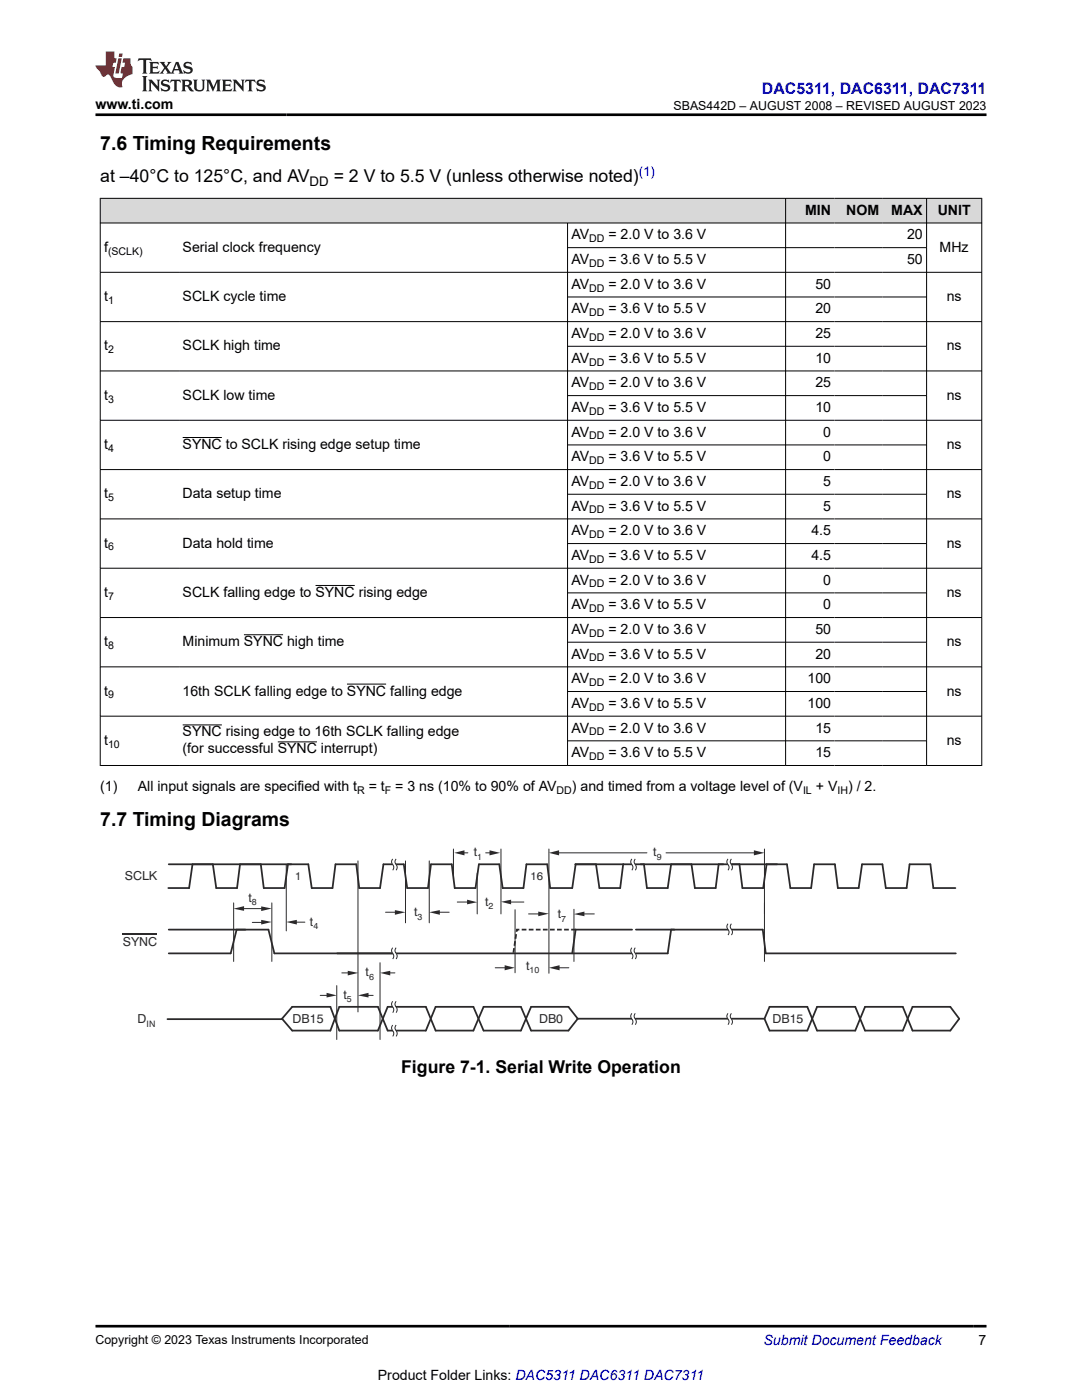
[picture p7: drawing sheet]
<svg xmlns="http://www.w3.org/2000/svg" width="216mm" height="279mm" viewBox="0 0 216 279" stroke-linecap="round" stroke-linejoin="round" font-family="sans-serif">
<defs><g id="words">
<g font-size="3.9">
<text x="20" y="29.9">7.6 Timing Requirements</text>
<text x="20" y="164.9">7.7 Timing Diagrams</text>
</g>
<g font-size="3.5">
<text x="20" y="36.4">at –40°C to 125°C, and AV</text>
<text x="66.6" y="36.4">= 2 V to 5.5 V (unless otherwise noted)</text>
<text x="80" y="214.1">Figure 7-1. Serial Write Operation</text>
</g>
<text font-size="3.2" fill="#00f" x="152" y="18.7">DAC5311, DAC6311, DAC7311</text>
<g font-size="2.8">
<text x="19" y="21.8">www.ti.com</text>
<text x="114" y="47.8">AV</text>
<text x="121.4" y="47.8">= 2.0 V to 3.6 V</text>
<text x="160.7" y="42.9">MIN</text>
<text x="168.9" y="42.9">NOM</text>
<text x="177.9" y="42.9">MAX</text>
<text x="181" y="47.8">20</text>
<text x="187.1" y="42.9">UNIT</text>
<text x="20.8" y="50.2">f</text>
<text x="36.4" y="50.2">Serial clock frequency</text>
<text x="114" y="52.7">AV</text>
<text x="121.4" y="52.7">= 3.6 V to 5.5 V</text>
<text x="181" y="52.7">50</text>
<text x="187.5" y="50.2">MHz</text>
<text x="114" y="57.6">AV</text>
<text x="121.4" y="57.6">= 2.0 V to 3.6 V</text>
<text x="162.7" y="57.6">50</text>
<text x="20.8" y="60.1">t</text>
<text x="36.4" y="60.1">SCLK cycle time</text>
<text x="114" y="62.5">AV</text>
<text x="121.4" y="62.5">= 3.6 V to 5.5 V</text>
<text x="162.7" y="62.5">20</text>
<text x="188.9" y="60.1">ns</text>
<text x="20.8" y="69.9">t</text>
<text x="36.4" y="69.9">SCLK high time</text>
<text x="114" y="67.5">AV</text>
<text x="121.4" y="67.5">= 2.0 V to 3.6 V</text>
<text x="162.7" y="67.5">25</text>
<text x="188.9" y="69.9">ns</text>
<text x="114" y="72.4">AV</text>
<text x="114" y="77.3">AV</text>
<text x="121.4" y="72.4">= 3.6 V to 5.5 V</text>
<text x="121.4" y="77.3">= 2.0 V to 3.6 V</text>
<text x="162.7" y="72.4">10</text>
<text x="162.7" y="77.3">25</text>
<text x="20.8" y="79.8">t</text>
<text x="36.4" y="79.8">SCLK low time</text>
<text x="114" y="82.2">AV</text>
<text x="121.4" y="82.2">= 3.6 V to 5.5 V</text>
<text x="162.7" y="82.2">10</text>
<text x="188.9" y="79.8">ns</text>
<text x="20.8" y="89.6">t</text>
<text x="36.4" y="89.6">SYNC to SCLK rising edge setup time</text>
<text x="114" y="87.1">AV</text>
<text x="121.4" y="87.1">= 2.0 V to 3.6 V</text>
<text x="164.3" y="87.1">0</text>
<text x="188.9" y="89.6">ns</text>
<text x="114" y="92.1">AV</text>
<text x="121.4" y="92.1">= 3.6 V to 5.5 V</text>
<text x="164.3" y="92.1">0</text>
<text x="20.8" y="99.4">t</text>
<text x="36.4" y="99.4">Data setup time</text>
<text x="114" y="97">AV</text>
<text x="114" y="101.9">AV</text>
<text x="121.4" y="97">= 2.0 V to 3.6 V</text>
<text x="121.4" y="101.9">= 3.6 V to 5.5 V</text>
<text x="164.3" y="97">5</text>
<text x="164.3" y="101.9">5</text>
<text x="188.9" y="99.4">ns</text>
<text x="114" y="106.8">AV</text>
<text x="121.4" y="106.8">= 2.0 V to 3.6 V</text>
<text x="161.9" y="106.8">4.5</text>
<text x="20.8" y="109.3">t</text>
<text x="36.4" y="109.3">Data hold time</text>
<text x="114" y="111.8">AV</text>
<text x="121.4" y="111.8">= 3.6 V to 5.5 V</text>
<text x="161.9" y="111.8">4.5</text>
<text x="188.9" y="109.3">ns</text>
<text x="20.8" y="119.1">t</text>
<text x="36.4" y="119.1">SCLK falling edge to SYNC rising edge</text>
<text x="114" y="116.7">AV</text>
<text x="121.4" y="116.7">= 2.0 V to 3.6 V</text>
<text x="164.3" y="116.7">0</text>
<text x="188.9" y="119.1">ns</text>
<text x="114" y="121.6">AV</text>
<text x="121.4" y="121.6">= 3.6 V to 5.5 V</text>
<text x="164.3" y="121.6">0</text>
<text x="20.8" y="129">t</text>
<text x="36.4" y="129">Minimum SYNC high time</text>
<text x="114" y="126.5">AV</text>
<text x="114" y="131.4">AV</text>
<text x="121.4" y="126.5">= 2.0 V to 3.6 V</text>
<text x="121.4" y="131.4">= 3.6 V to 5.5 V</text>
<text x="162.7" y="126.5">50</text>
<text x="162.7" y="131.4">20</text>
<text x="188.9" y="129">ns</text>
<text x="114" y="136.4">AV</text>
<text x="121.4" y="136.4">= 2.0 V to 3.6 V</text>
<text x="161.1" y="136.4">100</text>
<text x="20.8" y="138.8">t</text>
<text x="36.4" y="138.8">16th SCLK falling edge to SYNC falling edge</text>
<text x="114" y="141.3">AV</text>
<text x="121.4" y="141.3">= 3.6 V to 5.5 V</text>
<text x="161.1" y="141.3">100</text>
<text x="188.9" y="138.8">ns</text>
<text x="20.8" y="148.7">t</text>
<text x="36.4" y="147">SYNC rising edge to 16th SCLK falling edge</text>
<text x="114" y="146.2">AV</text>
<text x="121.4" y="146.2">= 2.0 V to 3.6 V</text>
<text x="162.7" y="146.2">15</text>
<text x="188.9" y="148.7">ns</text>
<text x="36.4" y="150.4">(for successful SYNC interrupt)</text>
<text x="114" y="151.1">AV</text>
<text x="121.4" y="151.1">= 3.6 V to 5.5 V</text>
<text x="162.7" y="151.1">15</text>
<text x="20" y="157.9">(1)</text>
<text x="27.5" y="157.9">All input signals are specified with t</text>
<text x="73.6" y="157.9">= t</text>
<text x="78.9" y="157.9">= 3 ns (10% to 90% of AV</text>
<text x="114.1" y="157.9">) and timed from a voltage level of (V</text>
<text x="162.8" y="157.9">+ V</text>
<text x="169.2" y="157.9">) / 2.</text>
<text x="195.3" y="268.5">7</text>
<text x="75.4" y="275.3">Product Folder Links: DAC5311 DAC6311 DAC7311</text>
</g>
<text font-size="2.8" fill="#00f" x="152.4" y="268.5">Submit Document Feedback</text>
<text font-size="2.6" fill="#00f" x="127.5" y="35.2">(1)</text>
<text font-size="2.6" x="61.8" y="37.1">DD</text>
<g font-size="2.5">
<text x="134.4" y="21.9">SBAS442D – AUGUST 2008 – REVISED AUGUST 2023</text>
<text x="19" y="268.2">Copyright © 2023 Texas Instruments Incorporated</text>
</g>
<g font-size="2.5" fill="#2b292a">
<text x="94.5" y="170.9">t</text>
<text x="130.4" y="170.9">t</text>
<text x="24.9" y="175.5">SCLK</text>
<text x="49.6" y="180">t</text>
<text x="61.8" y="184.7">t</text>
<text x="82.6" y="182.9">t</text>
<text x="96.8" y="180.8">t</text>
<text x="111.3" y="183.2">t</text>
<text x="24.5" y="188.7">SYNC</text>
<text x="73" y="194.8">t</text>
<text x="105" y="193.5">t</text>
<text x="68.5" y="199.4">t</text>
<text x="27.5" y="204.2">D</text>
<text x="58.4" y="204.2">DB15</text>
<text x="107.6" y="204.2">DB0</text>
<text x="154.1" y="204.2">DB15</text>
</g>
<g font-size="2.2" fill="#2b292a">
<text x="58.9" y="175.5">1</text>
<text x="105.8" y="175.5">16</text>
</g>
<g font-size="2.1">
<text x="21.6" y="50.8">(SCLK)</text>
<text x="117.6" y="48.3">DD</text>
<text x="117.6" y="53.3">DD</text>
<text x="117.6" y="58.2">DD</text>
<text x="21.6" y="60.6">1</text>
<text x="117.6" y="63.1">DD</text>
<text x="21.6" y="70.5">2</text>
<text x="117.6" y="68">DD</text>
<text x="117.6" y="72.9">DD</text>
<text x="117.6" y="77.9">DD</text>
<text x="21.6" y="80.3">3</text>
<text x="117.6" y="82.8">DD</text>
<text x="117.6" y="87.7">DD</text>
<text x="21.6" y="90.2">4</text>
<text x="117.6" y="92.6">DD</text>
<text x="21.6" y="100">5</text>
<text x="117.6" y="97.6">DD</text>
<text x="117.6" y="102.5">DD</text>
<text x="117.6" y="107.4">DD</text>
<text x="21.6" y="109.9">6</text>
<text x="117.6" y="112.3">DD</text>
<text x="21.6" y="119.7">7</text>
<text x="117.6" y="117.2">DD</text>
<text x="117.6" y="122.2">DD</text>
<text x="21.6" y="129.5">8</text>
<text x="117.6" y="127.1">DD</text>
<text x="117.6" y="132">DD</text>
<text x="117.6" y="136.9">DD</text>
<text x="21.6" y="139.4">9</text>
<text x="117.6" y="141.8">DD</text>
<text x="21.6" y="149.2">10</text>
<text x="117.6" y="146.8">DD</text>
<text x="117.6" y="151.7">DD</text>
<text x="71.3" y="158.5">R</text>
<text x="76.8" y="158.5">F</text>
<text x="111.1" y="158.5">DD</text>
<text x="160.2" y="158.5">IL</text>
<text x="167.1" y="158.5">IH</text>
</g>
<g font-size="1.8" fill="#2b292a">
<text x="95.2" y="171.6">1</text>
<text x="131" y="171.6">9</text>
<text x="50.3" y="180.7">8</text>
<text x="62.5" y="185.5">4</text>
<text x="83.3" y="183.6">3</text>
<text x="97.5" y="181.5">2</text>
<text x="112" y="184">7</text>
<text x="73.6" y="195.5">6</text>
<text x="105.7" y="194.2">10</text>
<text x="69.2" y="200.1">5</text>
<text x="29.2" y="204.9">IN</text>
</g>
</g></defs>
<g fill="#d8d8d8">
<path d="M20 39.6h175.9v4.9h-175.9z" fill-rule="evenodd"/>
<path d="M20.1 39.6h136.6v4.8h-136.6z" fill-rule="evenodd"/>
<path d="M156.8 39.6h9.7v4.8h-9.7z" fill-rule="evenodd"/>
<path d="M166.5 39.6h9.7v4.8h-9.7z" fill-rule="evenodd"/>
<path d="M176.2 39.6h8.6v4.8h-8.6z" fill-rule="evenodd"/>
<path d="M185 39.6h10.8v4.8h-10.8z" fill-rule="evenodd"/>
</g>
<g fill="none" stroke="#000" stroke-width=".2">
<path d="M19.9 39.6h176.1M20 39.5v113.3M156.8 39.5v113.3M184.9 39.5v113.3M195.9 39.5v113.3M19.9 44.5h176.1M19.9 54.3h176.1M113.2 44.5v108.3M113.2 49.4h71.8M113.2 59.3h71.8M19.9 64.2h176.1M19.9 74h176.1"/>
<path d="M113.2 69.1h71.8M113.2 79h71.8M19.9 83.9h176.1M19.9 93.7h176.1M36.4 87.3h7.9M113.2 88.8h71.8M113.2 98.6h71.8M19.9 103.6h176.1M19.9 113.4h176.1M62.9 116.8h7.9M113.2 108.5h71.8M113.2 118.3h71.8"/>
<path d="M19.9 123.2h176.1M19.9 133.1h176.1M48.7 126.7h7.8M69.2 136.5h7.9M113.2 128.2h71.8M113.2 138h71.8M19.9 142.9h176.1M19.9 152.8h176.1M36.4 144.7h7.9M55.4 148.1h7.9M113.2 147.8h71.8"/>
</g>
<g fill="none" stroke="#2b292a" stroke-width=".35">
<path d="M33.7 172.5h27.8l.7 4.7h4.1l.6-4.7h4.2l.6 4.7h4.1l.7-4.7h1.8M38.4 172.5l-.7 4.7h-4.1M42.5 172.5l.7 4.7h4.1l.6-4.7M52 172.5l.6 4.7h4.2l.7-4.7M79 172.5h1.6l.7 4.7h4.1l.6-4.7h4.1l.6 4.7h4.2l.7-4.7h4l.7 4.7h4.1l.6-4.7h4.2l.6 4.7h4.4l.7-4.7M114.8 172.5h11.3M118.9 172.5l.7 4.7h4.2l.5-4.7M126.7 172.5h18.6M128.5 172.5l.6 4.7h4.1l.7-4.7M138 172.5l.7 4.7h4.1l.6-4.7M145.9 172.5h11.1l.7 4.7h4.2l.5-4.7h4.2l.6 4.7h4.1l.7-4.7h4.1l.7 4.7h4.1l.6-4.7h4.1l.6 4.7h4.4M147.5 172.5l.6 4.7h4.2l.7-4.7"/>
<path d="M49 185.5h-15.3M145.3 185.5h-11.4l-.7 4.8h-6.3M145.9 185.5h6.3l.6 4.8h37.9M58.3 200.9h7.6l1.8 4.8h7.7l2-4.8h7.6l1.9 4.8h7.6l2-4.8h7.4l2.1 4.8h7.4l1.9-2.4-1.9-2.4h-7.4l-2.1 4.8h-7.4l-2-4.8h-7.6l-1.9 4.8h-7.6l-2-4.8h-7.7l-1.8 4.8h-7.6l-2-2.4zM153.6 200.9l-1.1 2.4 1.1 2.4h7.5l1.9-4.8h7.7l1.9 4.8h7.5l2-4.8h7.5l1.8 2.4-1.8 2.4h-7.5l-2-4.8h-7.5l-1.9 4.8h-7.7l-1.9-4.8z"/>
</g>
<path d="M24.5 186.4h6.9" fill="none" stroke="#2b292a" stroke-width=".25"/>
<path d="M57.1 172.5v13.3M71.4 171.8v30.2M80.9 171.8v12.4M46.6 180.2v11.7M54.2 180.2v11.7M76.9 182.1h2.6M114.5 181.5v10.4M116 182.4h2.6" fill="none" stroke="#2b292a" stroke-width=".2"/>
<path d="M78.8 181.6l2.1 .5-2.1 .5z" fill="#2b292a"/>
<path d="M85.7 171.8v12.4M87.1 182.1h2.5" fill="none" stroke="#2b292a" stroke-width=".2"/>
<path d="M85.6 182.1l2.2-.5v1z" fill="#2b292a"/>
<path d="M90.5 169.4v5.3M95.2 174.3v8.1M91.2 180h2.6" fill="none" stroke="#2b292a" stroke-width=".2"/>
<g fill="#2b292a">
<path d="M93.2 179.6l2 .5-2 .4z"/>
<path d="M100 180l2-.4v.9z"/>
</g>
<path d="M100 169.4v13M101.9 180h2.6M105.5 182.4h2.6" fill="none" stroke="#2b292a" stroke-width=".2"/>
<g fill="#2b292a">
<path d="M114.5 182.4l2.1-.5v1z"/>
<path d="M107.4 181.9l2.1 .4-2.1 .6z"/>
</g>
<path d="M98.8 193.1h2.5" fill="none" stroke="#2b292a" stroke-width=".2"/>
<g fill="#2b292a">
<path d="M109.5 193.1l2.2-.5v1z"/>
<path d="M100.7 192.6l2 .5-2 .5z"/>
</g>
<path d="M50.3 184.1h2.9M58.9 184h1.9" fill="none" stroke="#2b292a" stroke-width=".2"/>
<g fill="#2b292a">
<path d="M57.1 184l2.1-.4v.9z"/>
<path d="M52.1 183.6l2.1 .4-2.1 .5z"/>
</g>
<path d="M33.7 190.3h12.3l1.2-4.8h6.4l1.2 4.8h71.3M126.1 185.5h-11.2l-.7 4.8M126.9 185.5h7.7M33.4 203.4h23M115.2 203.3h11M126.8 203.3h18.5M145.9 203.3h6.5" fill="none" stroke="#2b292a" stroke-width=".35"/>
<path d="M63.9 198.7h1.9M67.2 196.7v10.8M152.5 180.2v11.7" fill="none" stroke="#2b292a" stroke-width=".2"/>
<path d="M65.2 198.1l2 .6-2 .4z" fill="#2b292a"/>
<path d="M72.8 198.7h1.7M75.8 192.1v15.4" fill="none" stroke="#2b292a" stroke-width=".2"/>
<path d="M71.4 198.7l2.1-.6v1z" fill="#2b292a"/>
<path d="M68.2 194.2h2" fill="none" stroke="#2b292a" stroke-width=".2"/>
<path d="M69.4 193.7l2.1 .5-2.1 .5z" fill="#2b292a"/>
<path d="M77.2 194.2h1.6" fill="none" stroke="#2b292a" stroke-width=".2"/>
<path d="M75.8 194.2l2.1-.5v1z" fill="#2b292a"/>
<path d="M92.3 170.2h1.1M96.9 170.2h1.8" fill="none" stroke="#2b292a" stroke-width=".2"/>
<g fill="#2b292a">
<path d="M90.6 170.2l2.1-.5v1z"/>
<path d="M97.7 169.7l2.1 .5-2.1 .5z"/>
</g>
<path d="M109.5 169.4v24.8M111.4 170.2h17.7M132.9 170.2h18.4M152.5 169.4v13" fill="none" stroke="#2b292a" stroke-width=".2"/>
<g fill="#2b292a">
<path d="M109.5 170.2l2.1-.5v1z"/>
<path d="M150.4 169.7l2.1 .5-2.1 .5z"/>
</g>
<path d="M114.9 185.5h-11.8l-.7 4.8" fill="none" stroke="#2b292a" stroke-width=".35" stroke-dasharray=".9 .5" stroke-linecap="butt"/>
<path d="M48.3 181.3h4.9M102.8 181.6v12.5M110.9 193.1h2.6" fill="none" stroke="#2b292a" stroke-width=".2"/>
<g fill="#2b292a">
<path d="M52.1 180.9l2.1 .4-2.1 .5z"/>
<path d="M46.6 181.4l2.1-.6v1z"/>
</g>
<path d="M145.3 202.2h.6a.96 .96 0 0 0 .2 1.4v.6l-.2 .3h-.6a1.01 1.01 0 0 0-.2-1.4l-.1-.3z" fill-rule="evenodd" fill="#fff"/>
<path d="M145.3 202.2a.96 .96 0 0 0 .1 1.4v.6l-.1 .3M145.9 202.2a.96 .96 0 0 0 .2 1.4v.6l-.2 .3" fill="none" stroke="#2b292a" stroke-width=".2"/>
<path d="M145.3 184.4h.6a.96 .96 0 0 0 .2 1.4v.5l-.2 .3h-.6a1.01 1.01 0 0 0-.2-1.4l-.1-.3z" fill-rule="evenodd" fill="#fff"/>
<path d="M145.3 184.4a.96 .96 0 0 0 .1 1.4v.5l-.1 .3M145.9 184.4a.96 .96 0 0 0 .2 1.4v.5l-.2 .3" fill="none" stroke="#2b292a" stroke-width=".2"/>
<path d="M145.3 171.4h.6a.96 .96 0 0 0 .2 1.4v.6l-.2 .3h-.6a1.01 1.01 0 0 0-.2-1.4l-.1-.3z" fill-rule="evenodd" fill="#fff"/>
<path d="M145.3 171.4a.96 .96 0 0 0 .1 1.4v.6l-.1 .3M145.9 171.4a.96 .96 0 0 0 .2 1.4v.6l-.2 .3" fill="none" stroke="#2b292a" stroke-width=".2"/>
<path d="M126.1 202.2h.7a.96 .96 0 0 0 .1 1.4v.6l-.1 .3h-.7a1.01 1.01 0 0 0-.2-1.4l-.1-.3z" fill-rule="evenodd" fill="#fff"/>
<path d="M126.1 202.2a.96 .96 0 0 0 .1 1.4v.6l-.1 .3M126.8 202.2a.96 .96 0 0 0 .1 1.4v.6l-.1 .3" fill="none" stroke="#2b292a" stroke-width=".2"/>
<path d="M126.1 189.1h.7a.96 .96 0 0 0 .1 1.4v.6l-.1 .3h-.7a1.01 1.01 0 0 0-.2-1.4l-.1-.3z" fill-rule="evenodd" fill="#fff"/>
<path d="M126.1 189.1a.96 .96 0 0 0 .1 1.4v.6l-.1 .3M126.8 189.1a.96 .96 0 0 0 .1 1.4v.6l-.1 .3" fill="none" stroke="#2b292a" stroke-width=".2"/>
<path d="M126.1 171.4h.7a.96 .96 0 0 0 .1 1.4v.6l-.1 .3h-.7a1.01 1.01 0 0 0-.2-1.4l-.1-.3z" fill-rule="evenodd" fill="#fff"/>
<path d="M126.1 171.4a.96 .96 0 0 0 .1 1.4v.6l-.1 .3M126.8 171.4a.96 .96 0 0 0 .1 1.4v.6l-.1 .3" fill="none" stroke="#2b292a" stroke-width=".2"/>
<path d="M78.4 189.1h.6a.96 .96 0 0 0 .2 1.4v.6l-.2 .3h-.6a1.01 1.01 0 0 0-.2-1.4l-.1-.3z" fill-rule="evenodd" fill="#fff"/>
<path d="M78.4 189.1a.96 .96 0 0 0 .1 1.4v.6l-.1 .3M79 189.1a.96 .96 0 0 0 .2 1.4v.6l-.2 .3" fill="none" stroke="#2b292a" stroke-width=".2"/>
<path d="M78.4 171.4h.6a.96 .96 0 0 0 .2 1.4v.6l-.2 .3h-.6a1.01 1.01 0 0 0-.2-1.4l-.1-.3z" fill-rule="evenodd" fill="#fff"/>
<path d="M78.4 171.4a.96 .96 0 0 0 .1 1.4v.6l-.1 .3M79 171.4a.96 .96 0 0 0 .2 1.4v.6l-.2 .3" fill="none" stroke="#2b292a" stroke-width=".2"/>
<path d="M78.4 199.8h.6a.96 .96 0 0 0 .2 1.4v.6l-.2 .3h-.6a1.01 1.01 0 0 0-.2-1.4l-.1-.3z" fill-rule="evenodd" fill="#fff"/>
<path d="M78.4 199.8a.96 .96 0 0 0 .1 1.4v.6l-.1 .3M79 199.8a.96 .96 0 0 0 .2 1.4v.6l-.2 .3" fill="none" stroke="#2b292a" stroke-width=".2"/>
<path d="M78.4 204.6h.6a.96 .96 0 0 0 .2 1.4v.5l-.2 .3h-.6a1.01 1.01 0 0 0-.2-1.4l-.1-.3z" fill-rule="evenodd" fill="#fff"/>
<path d="M78.4 204.6a.96 .96 0 0 0 .1 1.4v.5l-.1 .3M79 204.6a.96 .96 0 0 0 .2 1.4v.5l-.2 .3" fill="none" stroke="#2b292a" stroke-width=".2"/>
<path d="M27.7 11.6l-.2 .6 .5-.2h.6v.1v2.2l-.2 .4h1l-.2-.4v-2.2v-.1h.5l.5 .2-.1-.6zM29.8 12.4l.2 .3v1.6l-.2 .4h1.9l.1-.6a1.08 1.08 0 0 1-1.3 .2v-.7h.6l.4 .2v-.7l-.4 .2h-.6v-.5l.2-.2a1 1 0 0 1 1 .3l-.1-.5zM31.8 12.4l1 1.1-1 1.2h.9l-.2-.2 .4-.8 .5 .8-.2 .2h1.6l-.2-.2 .1-.5h1l.1 .5-.1 .2h.9l-.2-.4-.8-1.9h-.5l-1 2.1-.8-1.1 .9-1h-.8l.2 .2-.5 .6-.3-.6 .1-.2zM35.2 12.8l.4 1h-.8zM36.8 12.5a.65 .65 0 0 0-.2 .7 .65 .65 0 0 0 .6 .5l.7 .1 .1 .3a.79 .79 0 0 1-.7 .4 .79 .79 0 0 1-.7-.5l.1 .7 .2-.1a.93 .93 0 0 0 1.1 0 .93 .93 0 0 0 .4-.9 1.46 1.46 0 0 0-1.2-.6l-.1-.3a1.09 1.09 0 0 1 1.2 .2l-.2-.6-.1 .1-.6-.2zM28.4 15.2l.2 .4v2.2l-.2 .4h1l-.2-.4v-2.2l.2-.4zM29.6 15.9l.2 .4v1.5l-.2 .4h.8l-.3-.4v-1.3l1.7 1.8v-2l.2-.4h-.8l.2 .2 .1 1.1-1.2-1.3zM32.3 16a.65 .65 0 0 0-.2 .8 .65 .65 0 0 0 .7 .4l.6 .2 .1 .2a.79 .79 0 0 1-.7 .4 .79 .79 0 0 1-.7-.5l.1 .7 .2-.1a.93 .93 0 0 0 1.1 .1 .93 .93 0 0 0 .4-1 1.46 1.46 0 0 0-1.2-.5l-.1-.4a1.09 1.09 0 0 1 1.2 .2l-.2-.6-.1 .1-.6-.1zM34.1 15.9l-.1 .6a.63 .63 0 0 1 .7-.3l.1 1.6-.3 .4h1l-.2-.4v-1.6a.66 .66 0 0 1 .8 .3l-.1-.6zM36.2 15.9l.2 .4v1.5l-.2 .4h.9l-.2-.2v-.7h.5l.1 .2a.79 .79 0 0 0 1.2 .6l-1-.9a.61 .61 0 0 0 .6-.6 .61 .61 0 0 0-.5-.7zM36.9 16.2h.2a.47 .47 0 0 1 .5 .1 .47 .47 0 0 1 .1 .5l-.2 .1-.6 .1zM38.5 15.9l.2 .2a2.27 2.27 0 0 0 .4 2 1.04 1.04 0 0 0 1.7-.7v-1.3l.2-.2h-.8l.2 .4v1.1a.6 .6 0 0 1-.6 .6 .6 .6 0 0 1-.6-.6v-1.1l.3-.4zM41.1 15.9l.2 .4v1.5l-.2 .4h.7l-.2-.4v-1.4l.9 1.9 .8-1.9v1.4l-.2 .4h1l-.3-.4v-1.5l.3-.4h-.8l-.7 1.5-.7-1.5zM44.3 15.9l.2 .4v1.5l-.2 .4h1.9l.1-.6a1.09 1.09 0 0 1-1.3 .2v-.7h.6l.4 .2v-.6l-.4 .2h-.6v-.6l.2-.1a1.01 1.01 0 0 1 1 .3l-.1-.6zM46.4 15.9l.3 .4v1.5l-.3 .4h.8l-.2-.4v-1.3l1.6 1.8v-2l.2-.4h-.7l.2 .2v1.1l-1.2-1.3zM49 15.9l-.1 .6a.63 .63 0 0 1 .8-.3v1.6l-.3 .4h1l-.2-.4v-1.6a.66 .66 0 0 1 .8 .3l-.1-.6zM51.4 16a.65 .65 0 0 0-.2 .8 .65 .65 0 0 0 .6 .4l.6 .2 .2 .2a.79 .79 0 0 1-.8 .4 .79 .79 0 0 1-.6-.5l.1 .7 .2-.1a.93 .93 0 0 0 1 .1 .93 .93 0 0 0 .5-1 1.46 1.46 0 0 0-1.3-.5l-.1-.4a1.09 1.09 0 0 1 1.3 .2l-.2-.6-.2 .1-.5-.1z" fill="#231f20"/>
<path d="M21.1 10.3v2.7h-2.1l.1 .4 .9 1a.95 .95 0 0 0 .9 .9 .59 .59 0 0 1 .6-.4 .59 .59 0 0 1 .5 .3l.4 .8a1.59 1.59 0 0 0 2.1 1.4 1.61 1.61 0 0 1 1-2.3l1-.3-.1-1.5a1.59 1.59 0 0 1-.4-1.7h-1.4l-.2 .9h.5l-.1 .9h-.5l-.2 .9v.3l.4 .1-.2 .9h-.6a.73 .73 0 0 1-1.1-.7l.3-1.5h-.5l.2-.9h.5l.2-.9h-.5v-1.3zM23.6 11.6l-.6 3.1h.7l.6-3.1zM23.8 10.7l-.1 .6h.7l.1-.6z" fill="#ed1c24"/>
<path d="M19 22.9h177.8M19 264.7h177.8" fill="none" stroke="#000" stroke-width=".53"/>
<use href="#words"/>
</svg>
